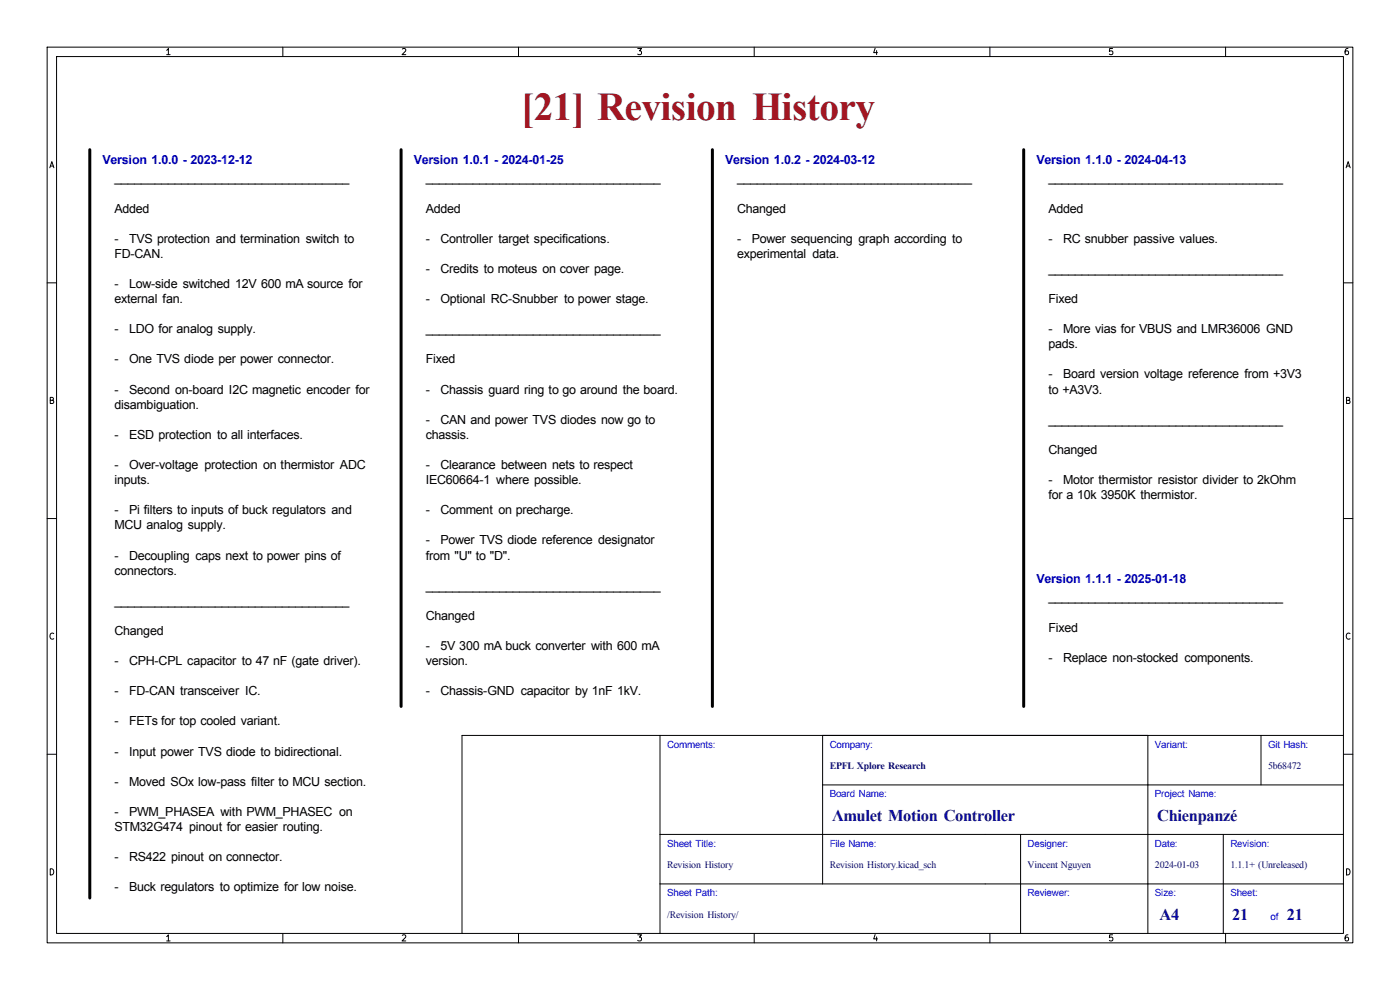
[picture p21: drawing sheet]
<svg xmlns="http://www.w3.org/2000/svg" width="297mm" height="210mm" viewBox="0 0 297 210" stroke-linecap="round" stroke-linejoin="round" font-family="sans-serif">
<defs><g id="words">
<text font-size="8.4" fill="#a21622" x="110.6" y="25.5">[21] Revision History</text>
<g font-size="3.5" fill="#00007f">
<text x="176.5" y="174.1">Λmulet Motion Controller</text>
<text x="245.5" y="174.1">Chienpanzé</text>
<text x="246" y="195.1">A4</text>
<text x="261.4" y="195.1">21</text>
<text x="273" y="195.1">21</text>
</g>
<g font-size="2.7" fill="#0000c2">
<text x="21.7" y="34.9">Version 1.0.0 - 2023-12-12</text>
<text x="87.8" y="34.9">Version 1.0.1 - 2024-01-25</text>
<text x="153.8" y="34.9">Version 1.0.2 - 2024-03-12</text>
<text x="219.9" y="34.9">Version 1.1.0 - 2024-04-13</text>
<text x="219.9" y="123.8">Version 1.1.1 - 2025-01-18</text>
</g>
<g font-size="2.7">
<text x="24.3" y="38.7">___________________________________</text>
<text x="90.3" y="38.7">___________________________________</text>
<text x="156.4" y="38.7">___________________________________</text>
<text x="222.4" y="38.7">___________________________________</text>
<text x="24.3" y="45.1">Added</text>
<text x="90.3" y="45.1">Added</text>
<text x="156.4" y="45.1">Changed</text>
<text x="222.4" y="45.1">Added</text>
<text x="24.3" y="51.5">-</text>
<text x="27.4" y="51.5">TVS protection and termination switch to</text>
<text x="90.3" y="51.5">-</text>
<text x="93.4" y="51.5">Controller target specifications.</text>
<text x="156.4" y="51.5">-</text>
<text x="159.5" y="51.5">Power sequencing graph according to</text>
<text x="222.4" y="51.5">-</text>
<text x="225.5" y="51.5">RC snubber passive values.</text>
<text x="24.3" y="54.7">FD-CAN.</text>
<text x="90.3" y="57.9">-</text>
<text x="93.4" y="57.9">Credits to moteus on cover page.</text>
<text x="156.4" y="54.7">experimental data.</text>
<text x="222.4" y="57.9">___________________________________</text>
<text x="24.3" y="61.1">-</text>
<text x="24.3" y="64.3">external fan.</text>
<text x="27.4" y="61.1">Low-side switched 12V 600 mA source for</text>
<text x="90.3" y="64.3">-</text>
<text x="93.4" y="64.3">Optional RC-Snubber to power stage.</text>
<text x="222.4" y="64.3">Fixed</text>
<text x="24.3" y="70.7">-</text>
<text x="27.4" y="70.7">LDO for analog supply.</text>
<text x="90.3" y="70.7">___________________________________</text>
<text x="222.4" y="70.7">-</text>
<text x="225.5" y="70.7">More vias for VBUS and LMR36006 GND</text>
<text x="24.3" y="77.1">-</text>
<text x="27.4" y="77.1">One TVS diode per power connector.</text>
<text x="90.3" y="77.1">Fixed</text>
<text x="222.4" y="73.9">pads.</text>
<text x="24.3" y="83.5">-</text>
<text x="27.4" y="83.5">Second on-board I2C magnetic encoder for</text>
<text x="90.3" y="83.5">-</text>
<text x="93.4" y="83.5">Chassis guard ring to go around the board.</text>
<text x="222.4" y="80.3">-</text>
<text x="222.4" y="83.5">to +A3V3.</text>
<text x="225.5" y="80.3">Board version voltage reference from +3V3</text>
<text x="24.3" y="86.7">disambiguation.</text>
<text x="90.3" y="89.9">-</text>
<text x="93.4" y="89.9">CAN and power TVS diodes now go to</text>
<text x="222.4" y="89.9">___________________________________</text>
<text x="24.3" y="93.1">-</text>
<text x="27.4" y="93.1">ESD protection to all interfaces.</text>
<text x="90.3" y="93.1">chassis.</text>
<text x="24.3" y="99.5">-</text>
<text x="27.4" y="99.5">Over-voltage protection on thermistor ADC</text>
<text x="90.3" y="99.5">-</text>
<text x="93.4" y="99.5">Clearance between nets to respect</text>
<text x="222.4" y="96.3">Changed</text>
<text x="24.3" y="102.7">inputs.</text>
<text x="90.3" y="102.7">IEC60664-1 where possible.</text>
<text x="222.4" y="102.7">-</text>
<text x="222.4" y="105.9">for a 10k 3950K thermistor.</text>
<text x="225.5" y="102.7">Motor thermistor resistor divider to 2kOhm</text>
<text x="24.3" y="109.1">-</text>
<text x="24.3" y="112.3">MCU analog supply.</text>
<text x="27.4" y="109.1">Pi filters to inputs of buck regulators and</text>
<text x="90.3" y="109.1">-</text>
<text x="93.4" y="109.1">Comment on precharge.</text>
<text x="24.3" y="118.7">-</text>
<text x="27.4" y="118.7">Decoupling caps next to power pins of</text>
<text x="90.3" y="115.5">-</text>
<text x="90.3" y="118.7">from &quot;U&quot; to &quot;D&quot;.</text>
<text x="93.4" y="115.5">Power TVS diode reference designator</text>
<text x="24.3" y="121.9">connectors.</text>
<text x="90.3" y="125.1">___________________________________</text>
<text x="24.3" y="128.3">___________________________________</text>
<text x="90.3" y="131.5">Changed</text>
<text x="222.4" y="127.6">___________________________________</text>
<text x="24.3" y="134.7">Changed</text>
<text x="90.3" y="137.9">-</text>
<text x="93.4" y="137.9">5V 300 mA buck converter with 600 mA</text>
<text x="222.4" y="134">Fixed</text>
<text x="24.3" y="141.1">-</text>
<text x="27.4" y="141.1">CPH-CPL capacitor to 47 nF (gate driver).</text>
<text x="90.3" y="141.1">version.</text>
<text x="222.4" y="140.4">-</text>
<text x="225.5" y="140.4">Replace non-stocked components.</text>
<text x="24.3" y="147.5">-</text>
<text x="27.4" y="147.5">FD-CAN transceiver IC.</text>
<text x="90.3" y="147.5">-</text>
<text x="93.4" y="147.5">Chassis-GND capacitor by 1nF 1kV.</text>
<text x="24.3" y="153.9">-</text>
<text x="27.4" y="153.9">FETs for top cooled variant.</text>
<text x="24.3" y="160.3">-</text>
<text x="27.4" y="160.3">Input power TVS diode to bidirectional.</text>
<text x="24.3" y="166.7">-</text>
<text x="27.4" y="166.7">Moved SOx low-pass filter to MCU section.</text>
<text x="24.3" y="173.1">-</text>
<text x="27.4" y="173.1">PWM_PHASEA with PWM_PHASEC on</text>
<text x="24.3" y="176.3">STM32G474 pinout for easier routing.</text>
<text x="24.3" y="182.7">-</text>
<text x="27.4" y="182.7">RS422 pinout on connector.</text>
<text x="24.3" y="189.1">-</text>
<text x="27.4" y="189.1">Buck regulators to optimize for low noise.</text>
</g>
<g font-size="2.1" fill="#00f">
<text x="141.5" y="158.7">Comments:</text>
<text x="176" y="158.7">Company:</text>
<text x="245" y="158.7">Variant:</text>
<text x="269" y="158.7">Git Hash:</text>
<text x="176" y="169.2">Board Name:</text>
<text x="245" y="169.2">Project Name:</text>
<text x="141.5" y="179.7">Sheet Title:</text>
<text x="176" y="179.7">File Name:</text>
<text x="218" y="179.7">Designer:</text>
<text x="245" y="179.7">Date:</text>
<text x="261" y="179.7">Revision:</text>
<text x="141.5" y="190.2">Sheet Path:</text>
<text x="218" y="190.2">Reviewer:</text>
<text x="245" y="190.2">Size:</text>
<text x="261" y="190.2">Sheet:</text>
<text x="269.5" y="195.2">of</text>
</g>
<g font-size="2.1" fill="#00007f">
<text x="176" y="163.2">EPFL Xplore Research</text>
<text x="269" y="163.2">5b68472</text>
<text x="141.5" y="184.2">Revision History</text>
<text x="176" y="184.2">Revision History.kicad_sch</text>
<text x="218" y="184.2">Vincent Nguyen</text>
<text x="245" y="184.2">2024-01-03</text>
<text x="261" y="184.2">1.1.1+ (Unreleased)</text>
<text x="141.5" y="194.7">/Revision History/</text>
</g>
<g font-size="1.3">
<text x="35" y="12">1</text>
<text x="85" y="12">2</text>
<text x="135" y="12">3</text>
<text x="185" y="12">4</text>
<text x="235" y="12">5</text>
<text x="285" y="12">6</text>
<text x="10.3" y="36">A</text>
<text x="285.3" y="36">A</text>
<text x="10.2" y="86">B</text>
<text x="285.2" y="86">B</text>
<text x="10.2" y="136">C</text>
<text x="285.2" y="136">C</text>
<text x="10.2" y="186">D</text>
<text x="285.2" y="186">D</text>
<text x="35" y="200">1</text>
<text x="85" y="200">2</text>
<text x="135" y="200">3</text>
<text x="185" y="200">4</text>
<text x="235" y="200">5</text>
<text x="285" y="200">6</text>
</g>
</g></defs>
<g fill="none" stroke="#000" stroke-width=".21">
<path d="M10 10h277v190h-277zM12 12h273v186h-273zM60 10v2M110 10v2M160 10v2M210 10v2M260 10v2M10 60h2M285 60h2M10 110h2M285 110h2M140 156v42"/>
<path d="M174.5 156v31.5M243.5 156v42M267.5 156v10.5M285 156h-187v42M10 160h2M140 177h145M174.5 166.5h110.5M216.5 177v21M259.5 177v21M285 160h2M60 198v2M110 198v2"/>
<path d="M140 187.5h145M160 198v2M210 198v2M260 198v2"/>
</g>
<path d="M19 31.8v158.7M85.1 31.8v118.1M151.1 31.8v118.1M217.2 31.8v118.1" fill="none" stroke="#000" stroke-width=".63"/>
<use href="#words"/>
</svg>
